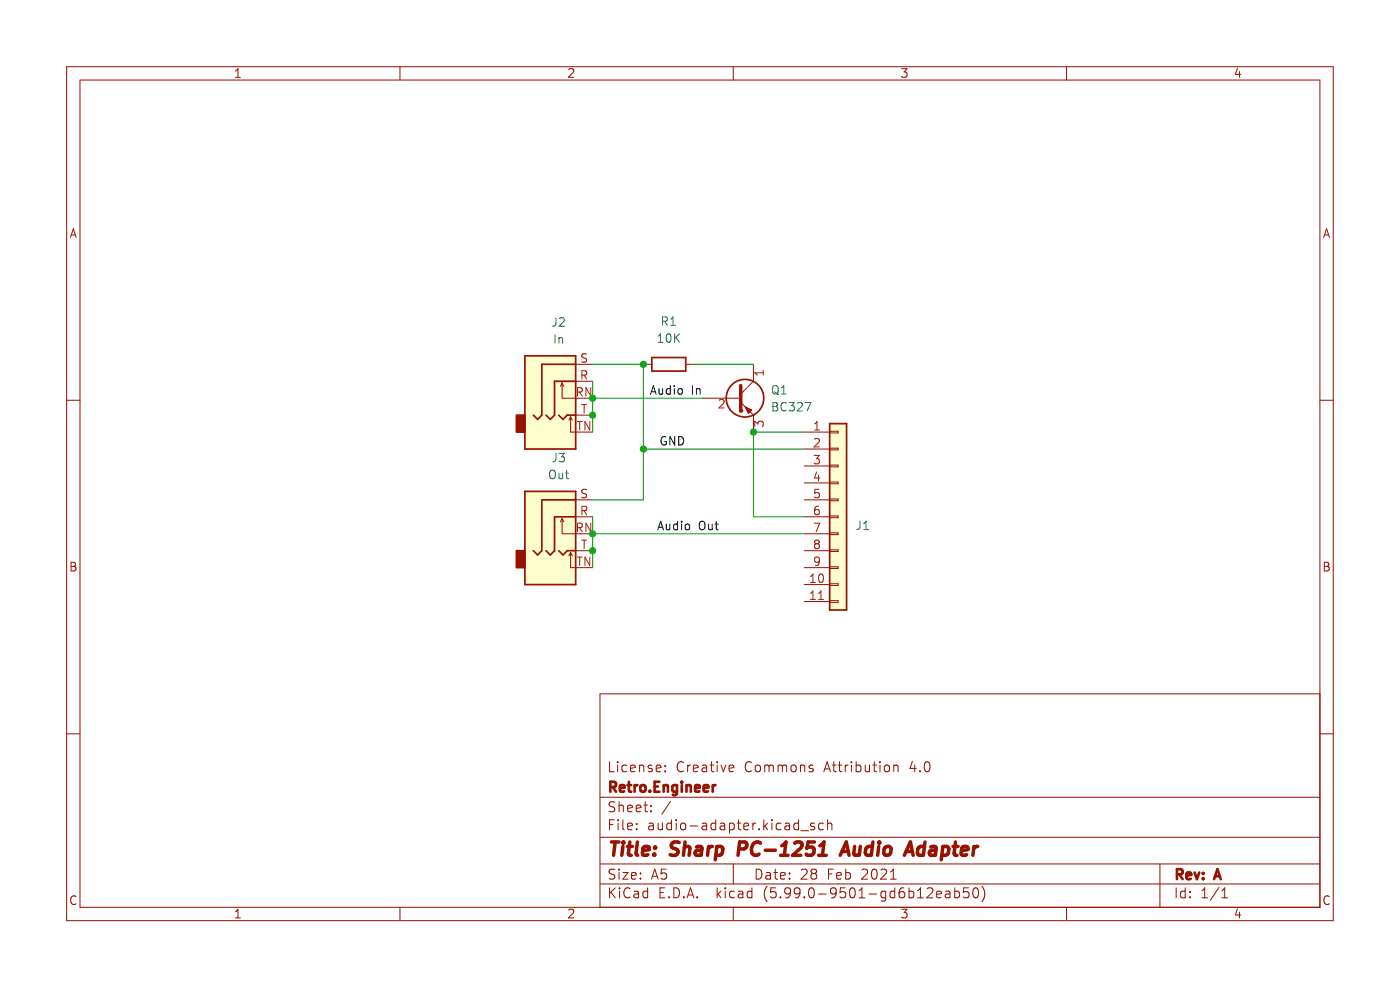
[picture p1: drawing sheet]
<svg xmlns="http://www.w3.org/2000/svg" width="210mm" height="148mm" viewBox="0 0 210 148" stroke-linecap="round" stroke-linejoin="round" font-family="sans-serif">
<path d="M0 0h209.9v148.2h-209.9z" fill-rule="evenodd" fill="#fff" stroke="#fff" stroke-width=".15"/>
<g fill="none" stroke="#981200" stroke-width=".15">
<path d="M10 10h189.9v127.9h-189.9zM12 12h185.9v123.9h-185.9zM35.3 11.6h.7M35.3 10.7l.4-.4v1.3M60 10v2M85.3 10.4l.2-.1h.3l.2 .1v.3l-.8 .9h.8M109.9 10v2M135.2 10.3h.8l-.4 .5 .3 .1v.6l-.2 .1h-.3l-.2-.1M159.9 10v2M185.5 10.2l-.3 .9h.8M185.8 10.7v.9M10.6 35.6l.4-1.3 .4 1.3"/>
<path d="M10.7 35.2h.6M198.5 35.6l.4-1.3 .4 1.3M198.6 35.2h.6M10 60h2M84.3 57.4l.2 .5M84.3 57.4v2.3h4.5M84.3 57.4l-.3 .5M86.3 54.6h2.5M86.3 57.1h2.5M96.5 54.6h1.2M102.8 54.6h1.3M113 57.1l-1.9 1.9"/>
<path d="M197.9 60h2M84.3 77.7v2.3h4.5M84.3 77.7l.2 .5M84.3 77.7l-.3 .5M85.5 62.4l.3 .6M85.5 62.4v2.3h3.3M85.5 62.4l-.2 .6M86.3 62.2h2.5M86.3 77.4h2.5M86.3 74.9h2.5M111.1 60.3l1.9 1.9M113 62.2h.1"/>
<path d="M10.7 84.2h.4l.2 .2v.2l-.2 .3a.35 .35 0 0 1 .3 .3 .35 .35 0 0 1-.3 .3h-.4zM10.7 84.9h.4M85.5 82.8v2.2h3.3M85.5 82.8l.3 .5M85.5 82.8l-.2 .5M86.3 82.5h2.5M198.6 84.2h.4l.2 .2v.2l-.2 .3a.35 .35 0 0 1 .3 .3 .35 .35 0 0 1-.3 .3h-.4zM198.6 84.9h.4M10 109.9h2M90 119.4h107.9M91.4 114.1v1.5h.7M92.6 114.1v.2"/>
<path d="M92.6 114.6v1M94 114.7l-.5-.1-.3 .3v.4l.2 .2h.6M94.5 115.1l.7-.1v-.3l-.5-.1-.2 .2 .1 .7h.6M95.9 114.8a.37 .37 0 0 1 .6 0v.8M95.9 114.6v1M97.7 114.7l-.3-.1-.2 .2v.2l.5 .2v.3h-.5M98.4 115.1l.7-.1-.1-.3-.4-.1-.2 .2 .1 .7h.5M99.7 115.5v.1M99.7 114.7v.1M102.5 114.3a.6 .6 0 0 0-.8 0 .6 .6 0 0 0-.2 .7 .56 .56 0 0 0 .3 .5 .56 .56 0 0 0 .7 0M103.1 114.6v1M103.5 114.6l-.3 .1-.1 .2"/>
<path d="M104 115.1l.7-.1-.1-.3-.4-.1-.2 .2v.7h.6M105.3 114.7h.6l.1 .9M106 115h-.5a.29 .29 0 0 0-.3 .3 .29 .29 0 0 0 .3 .3l.5-.1M106.5 114.6h.5M106.7 114.1v1.3v.1l.3 .1M107.5 114.1v.2M107.5 114.6v1M108.1 114.6l.4 1 .3-1M109.3 115.1l.7-.1-.1-.3-.4-.1-.2 .2 .1 .7h.5M112.7 114.3a.6 .6 0 0 0-.8 0 .6 .6 0 0 0-.2 .7 .56 .56 0 0 0 .3 .5 .56 .56 0 0 0 .7 0M113.3 114.8a.41 .41 0 0 1 .4-.2 .41 .41 0 0 1 .3 .3v.4a.41 .41 0 0 1-.4 .3 .41 .41 0 0 1-.4-.3zM114.7 114.8a.37 .37 0 0 1 .6 0"/>
<path d="M114.7 114.6v1M115.3 114.8l.2-.2 .4 .1v.9M115.3 114.8v.8M116.7 114.8a.37 .37 0 0 1 .6 0M116.7 114.6v1M117.3 114.8l.2-.2 .4 .1v.9M117.3 114.8v.8M118.7 114.8a.41 .41 0 0 1 .4-.2 .41 .41 0 0 1 .3 .3v.4a.41 .41 0 0 1-.4 .3 .41 .41 0 0 1-.4-.3zM120 114.8a.37 .37 0 0 1 .7 0v.8M120 114.6v1M121.9 114.7l-.4-.1-.2 .2 .1 .2 .5 .2v.3h-.6M123.5 115.6l.5-1.5 .5 1.5"/>
<path d="M123.7 115.2h.7M124.8 114.6h.6M125 114.1v1.3l.1 .1 .3 .1M125.7 114.6h.5M125.9 114.1v1.3v.1l.3 .1M126.7 114.6v1M127.2 114.6l-.3 .1-.2 .2M127.7 114.1v.2M127.7 114.6v1M128.4 114.7l.4-.1 .3 .3v.4l-.2 .2h-.5M128.4 114.1v1.5M129.7 114.6l.1 .9a.41 .41 0 0 0 .6 0"/>
<path d="M130.4 114.6v1M130.9 114.6h.5M131.1 114.1v1.3l.1 .1 .2 .1M131.9 114.1v.2M131.9 114.6v1M132.7 114.8a.41 .41 0 0 1 .4-.2 .41 .41 0 0 1 .3 .3v.4a.41 .41 0 0 1-.4 .3 .41 .41 0 0 1-.4-.3zM134 114.8a.37 .37 0 0 1 .7 0v.8M134 114.6v1M136.8 114l-.4 1.1h1M137.1 114.6v1M137.9 115.5v.1M138.7 114.3l.4-.2a.94 .94 0 0 1 0 1.5h-.2a.91 .91 0 0 1-.2-1.3z"/>
<path d="M197.9 103.9h-107.9v32M197.9 109.9h2M11.4 134.3a.52 .52 0 0 0-.6 0 .52 .52 0 0 0-.2 .7 .49 .49 0 0 0 .2 .5 .49 .49 0 0 0 .6-.1M35.3 136.6l.4-.4v1.3M35.3 137.5h.7M60 135.9v2M85.3 136.3l.2-.1h.3l.2 .1v.3l-.8 .9h.8M90 132.4h107.9M90 129.4h107.9M90 125.4h107.9M91.4 133v1.5M91.4 123.5h.5"/>
<path d="M91.6 133.7l.6 .8M92.1 122.8h-.7v1.5M92.2 130.3l-.6-.1-.2 .2-.1 .2a.71 .71 0 0 0 .7 .5l.2 .2-.2 .3h-.7M92.2 120.2l-.6-.1-.2 .2-.1 .2a.71 .71 0 0 0 .7 .5l.2 .2-.2 .3h-.7M92.2 133l-.8 .9M92.7 122.8v.2M92.7 123.3v1M92.8 120.1v1.5M92.8 130.2v.2M92.8 130.7v1M92.8 120.8a.37 .37 0 0 1 .7 0v.8M92.9 133v.2"/>
<path d="M92.9 133.5v1M93.4 130.7h.8l-.8 1h.8M93.4 122.8v1.3l.2 .2M94.1 123.8l.7-.1-.1-.3-.4-.1-.2 .2 .1 .7h.5M94.1 121.1l.7-.1-.1-.3-.4-.1-.2 .2 .1 .7h.5M94.5 133.2a.6 .6 0 0 0-.8-.1 .6 .6 0 0 0-.2 .8 .56 .56 0 0 0 .3 .5 .56 .56 0 0 0 .7 0M94.7 131.2l.7-.1-.1-.3-.4-.1-.2 .2v.7h.6M95.1 133.6h.6v.9M95.4 121.1l.7-.1-.1-.3-.4-.1-.2 .2 .1 .7h.5M95.5 124.2v.1M95.5 123.4v.1M95.7 133.9h-.5a.29 .29 0 0 0-.2 .3 .29 .29 0 0 0 .2 .3l.5-.1"/>
<path d="M96 131.6v.1M96 130.8v.1M96.5 120.6h.6M96.7 120.1v1.3l.1 .1 .3 .1M97.1 133.6l-.4-.1-.3 .3v.4l.1 .2h.6M97.1 133v1.5M97.3 123.4h.6l.1 .9M97.6 121.5v.1M97.6 120.7v.1M97.7 131.7l.5-1.5 .5 1.5M97.8 131.3h.7M98 123.7h-.5a.29 .29 0 0 0-.3 .3 .29 .29 0 0 0 .3 .3l.5-.1"/>
<path d="M98.7 123.3v.9a.41 .41 0 0 0 .6 0M99 133.7h.5M99.3 123.3v1M99.7 133h-.7v1.5h.7M99.9 130.2h-.7l-.1 .7 .2-.1 .5 .1 .2 .2-.1 .5-.2 .1h-.4l-.2-.1M100.3 134.4v.1M100.5 120l-1.3 2M100.7 123.4l-.5-.1-.2 .3v.4l.1 .2h.6M100.7 122.8v1.5M101 133a.76 .76 0 0 1 .9 .8 .76 .76 0 0 1-.9 .7zM101.4 122.8v.2M101.4 123.3v1"/>
<path d="M102.1 123.5a.41 .41 0 0 1 .4-.2 .41 .41 0 0 1 .3 .3v.4a.41 .41 0 0 1-.4 .3 .41 .41 0 0 1-.4-.3zM102.5 134.4v.1M103 134.5l.5-1.5 .5 1.5M103.2 134.1h.7M103.5 123.7h1.1M104.5 134.4v.1M105.3 123.4h.6l.1 .9M106 123.7h-.5a.29 .29 0 0 0-.3 .3 .29 .29 0 0 0 .3 .3l.5-.1M107.3 123.4l-.4-.1-.3 .3v.4l.1 .2h.6M107.3 122.8v1.5M107.5 133v1.5M107.7 133.9l.4 .6"/>
<path d="M108 123.4h.6l.1 .9M108.1 133.5l-.6 .6M108.7 123.7h-.5a.29 .29 0 0 0-.3 .3 .29 .29 0 0 0 .3 .3l.5-.1M108.7 133v.2M108.7 133.5v1M109.4 123.3v1.5M109.4 123.4l.4-.1 .3 .3v.4l-.2 .2h-.5M109.9 135.9v2M109.9 129.4v3M110.1 133.6l-.4-.1-.3 .3v.4l.1 .2h.6M110.5 123.3h.6M110.7 122.8v1.3l.1 .1 .3 .1"/>
<path d="M110.7 133.6h.6l.1 .9M111.4 133.9h-.5a.29 .29 0 0 0-.2 .3 .29 .29 0 0 0 .2 .3l.5-.1M111.5 123.8l.7-.1v-.3l-.5-.1-.2 .2 .1 .7h.6M112.7 133.6l-.4-.1-.3 .3v.4l.2 .2h.5M112.7 133v1.5M112.9 123.3v1M113.3 123.3l-.3 .1-.1 .2M113.4 130.2a.76 .76 0 0 1 .8 .8 .76 .76 0 0 1-.8 .7zM113.8 124.2v.1M114.5 122.8v1.5M114.7 123.7l.4 .6M114.9 130.8h.5l.1 .9"/>
<path d="M115 132.8a1.72 1.72 0 0 0 0 2.3M115.1 123.3l-.6 .6M115.5 131.1h-.5a.29 .29 0 0 0-.2 .3 .29 .29 0 0 0 .2 .3l.5-.1M115.7 122.8v.2M115.7 123.3v1M116 130.7h.6M116.2 130.2v1.3l.1 .1 .3 .1M116.3 133h-.7l-.1 .7 .2-.1 .5 .1 .2 .2-.1 .5-.2 .1h-.4l-.2-.1M117 131.2l.7-.1v-.3l-.5-.1-.2 .2 .1 .7h.6M117 134.4v.1M117.1 123.4l-.4-.1-.3 .3v.4l.1 .2h.6M117.7 123.4h.6l.1 .9"/>
<path d="M118.4 131.6v.1M118.4 130.8v.1M118.4 123.7h-.5a.29 .29 0 0 0-.2 .3 .29 .29 0 0 0 .2 .3l.5-.1M118.5 133.7l-.3 .2h-.3l-.2-.2v-.4l.1-.2 .4-.1 .2 .2a.99 .99 0 0 1-.3 1.3h-.3M119.7 123.4l-.4-.1-.3 .3v.4l.2 .2h.5M119.7 122.8v1.5M119.9 133.7l-.2 .2h-.5l-.1-.2v-.4l.1-.2 .5-.1 .2 .2a.99 .99 0 0 1-.4 1.3h-.3M120.1 124.5h1.1M120.2 130.4l.2-.2 .5 .1a.41 .41 0 0 1 0 .6l-.8 .8h.9M120.6 134.4v.1M121.4 133.1l.3-.1a.94 .94 0 0 1 0 1.5h-.1a1 1 0 0 1-.2-1.4zM121.9 130.9l-.3-.3 .1-.2 .2-.2h.3l.2 .3v.2l-.2 .2"/>
<path d="M121.9 130.9l-.3 .2 .1 .5 .2 .1 .4-.1 .1-.2v-.4l-.2-.1M121.9 130.9h.3M122.1 123.4l-.4-.1-.2 .2 .1 .2 .5 .2v.3h-.6M122.7 133.9h1.2M123.4 123.4l-.4-.1-.3 .3v.4l.2 .2h.5M124.1 123.5a.37 .37 0 0 1 .6 0v.8M124.1 122.8v1.5M124.2 130.9h.5M124.9 130.2h-.7v1.5M125.4 133.7l-.3 .2h-.4l-.2-.2v-.4l.2-.2 .4-.1 .2 .2a.99 .99 0 0 1-.4 1.3h-.2M125.4 131.2l.8-.1-.1-.3-.4-.1-.3 .2 .1 .7h.6M126.7 133h-.7l-.1 .7 .3-.1 .5 .1 .1 .2-.1 .5-.2 .1h-.3l-.3-.1"/>
<path d="M126.8 130.8l.4-.1 .3 .3v.4l-.1 .2h-.6M126.8 130.2v1.5M127.5 133.2l.4-.2a.94 .94 0 0 1 0 1.5h-.2a.91 .91 0 0 1-.2-1.3zM128.8 134.5h.9M128.8 133.4l.4-.4v1.5M129.2 130.4l.2-.2 .5 .1a.41 .41 0 0 1 .1 .6l-.8 .8h.9M130.3 133.9h1.1M130.8 130.4l.4-.2a.94 .94 0 0 1 0 1.5h-.2a.91 .91 0 0 1-.2-1.3zM132.1 130.4l.2-.2 .5 .1a.41 .41 0 0 1 .1 .6l-.9 .8h.9M132.8 133.6l-.4-.1-.3 .3v.4l.1 .2h.6M132.8 133.5v1.2a.41 .41 0 0 1-.6 .2M133.5 131.7h.9"/>
<path d="M133.5 130.6l.4-.4v1.5M134.2 133.6l-.5-.1-.3 .3v.4l.2 .2h.6M134.2 133v1.5M135.2 136.2h.8l-.4 .5 .3 .1v.6l-.2 .1h-.3l-.2-.1M135.5 133a.59 .59 0 0 0-.7 .7v.5l.1 .2 .5 .1 .2-.1v-.5l-.1-.2-.4-.1-.3 .3M136.3 133.6l.4-.1 .3 .3v.4l-.1 .2h-.6M136.3 133v1.5M137.6 134.5h.8M137.6 133.4l.4-.4v1.5M139 133.2l.2-.2 .5 .1a.41 .41 0 0 1 .1 .6l-.9 .8h1M140.4 134l.7-.1v-.3l-.5-.1-.2 .2 .1 .7h.6M141.8 133.6h.6v.9"/>
<path d="M142.4 133.9h-.5a.29 .29 0 0 0-.2 .3 .29 .29 0 0 0 .2 .3l.5-.1M143.1 133.6l.5-.1 .3 .3v.4l-.2 .2h-.6M143.1 133v1.5M145.2 133h-.7l-.1 .7 .2-.1 .5 .1 .2 .2-.1 .5-.2 .1h-.4l-.2-.1M146 133.2l.4-.2a.94 .94 0 0 1 0 1.5h-.2a.91 .91 0 0 1-.2-1.3zM147.2 132.8a1.72 1.72 0 0 1 0 2.3M159.9 135.9v2M173.9 129.4v6.5M176.3 133v1.5M177.7 133.6l-.4-.1-.3 .3v.4l.1 .2h.6M177.7 133v1.5M178.4 134.4v.1"/>
<path d="M178.4 133.6v.1M180.2 134.5h.9M180.2 133.4l.4-.4v1.5M182.8 132.9l-1.3 2M183.2 134.5h.9M183.2 133.4l.4-.4v1.5M185.5 136.2l-.3 .9h.8M185.8 136.7v.8M199.3 134.3a.52 .52 0 0 0-.6 0 .52 .52 0 0 0-.2 .7 .49 .49 0 0 0 .2 .5 .49 .49 0 0 0 .6-.1"/>
</g>
<g fill="none" stroke="#981200" stroke-width=".39">
<path d="M91.5 117.9h.6a.41 .41 0 0 0 .3-.4 .41 .41 0 0 0-.3-.4h-.6v1.5M91.9 117.9l.5 .7M92.9 118.1l.7-.1v-.3l-.5-.1-.2 .2 .1 .7h.6M94.1 117.6h.5M94.3 117.1v1.3l.1 .1 .2 .1M95.1 117.6v1M95.6 117.6l-.3 .1-.2 .2M96.1 117.8a.41 .41 0 0 1 .4-.2 .41 .41 0 0 1 .3 .3v.4a.41 .41 0 0 1-.4 .3 .41 .41 0 0 1-.4-.3zM97.4 118.5v.1M98.1 117.8h.5M98.9 117.1h-.8v1.5h.8M99.5 117.8a.37 .37 0 0 1 .6 0v.8"/>
<path d="M99.5 117.6v1M101.5 117.7l-.4-.1-.3 .3v.4l.1 .2h.6M101.5 117.6v1.2a.41 .41 0 0 1-.6 .2M102.2 117.1v.2M102.2 117.6v1M102.9 117.8a.37 .37 0 0 1 .7 0v.8M102.9 117.6v1M104.2 118.1l.7-.1v-.3l-.5-.1-.2 .2 .1 .7h.6M105.5 118.1l.7-.1-.1-.3-.4-.1-.2 .2 .1 .7h.5M106.9 117.6v1M107.3 117.6l-.3 .1-.1 .2M176.5 131h.5a.41 .41 0 0 0 .3-.4 .41 .41 0 0 0-.3-.4h-.5v1.5"/>
<path d="M176.8 131l.5 .7M177.9 131.2l.7-.1-.1-.3-.4-.1-.2 .2 .1 .7h.5M179.1 130.7l.4 1 .3-1M180.4 131.6v.1M180.4 130.8v.1M182 131.7l.5-1.5 .5 1.5M182.2 131.3h.7"/>
</g>
<g fill="none" stroke="#981200" stroke-width=".52">
<path d="M91.7 126.1h1.1M92.2 126.1l-.2 2M93.4 126.8l-.2 1.3M93.5 126.1v.2M93.5 126.1l-.1 .1 .1 .1M93.5 126.1l.1 .1-.1 .1M94.1 126.8h.7M94.4 126.1l-.2 1.8 .1 .1 .4 .1M95.6 126.1l-.2 1.8 .2 .2M96.4 127.5l.9-.2v-.4l-.6-.1-.3 .3-.1 .8 .1 .1 .2 .1 .5-.1M98.1 127.9l.1 .1-.1 .1M98.1 127.9l-.1 .1 .1 .1"/>
<path d="M98.1 127.9v.2M98.2 126.9v.2M98.2 126.9l.1 .1-.1 .1M98.2 126.9l-.1 .1 .1 .1M101.8 126.2a.85 .85 0 0 0-1 .1 .45 .45 0 0 0 .2 .8l.3 .1a.49 .49 0 0 1 .4 .5 .49 .49 0 0 1-.5 .4l-.7-.1M102.6 127a.49 .49 0 0 1 .8 .1l-.1 1M102.7 126.1l-.2 2M104.4 126.9l.2-.1 .6 .1 .1 .2-.2 1M105.2 127.3l-.6 .1a.4 .4 0 0 0-.4 .3 .4 .4 0 0 0 .3 .4l.6-.1M106.2 126.8l-.1 1.3M106.8 126.8a.59 .59 0 0 0-.6 .4M107.5 126.9l.2-.1 .5 .1 .2 .3-.1 .6a.66 .66 0 0 1-1 .2"/>
<path d="M107.5 126.8l-.3 2M110.8 127.2h.7a.55 .55 0 0 0 .5-.5 .55 .55 0 0 0-.3-.6h-.8l-.3 2M114 126.3a.8 .8 0 0 0-.9-.1 .8 .8 0 0 0-.4 .8 .76 .76 0 0 0 .1 .9 .76 .76 0 0 0 .9 .1l.1-.1M114.7 127.4h1.6M117 128.1h1.2M117.2 126.7l.6-.6-.2 2M119.2 126.3l.3-.2h.4a.45 .45 0 0 1 .3 .6l-.1 .3-1.3 1.1h1.3M122.1 126.1h-.9l-.2 1 .3-.2 .6 .1 .2 .3-.2 .6-.3 .2h-.5l-.2-.2M122.7 128.1h1.2M122.9 126.7l.7-.6-.3 2M126 128.1l.9-2 .4 2M126.2 127.6h1"/>
<path d="M128.1 126.8l-.1 1.1 .1 .1a.57 .57 0 0 0 .7-.1M129 126.8l-.2 1.3M130.8 126.9a.66 .66 0 0 0-1 .3l-.1 .6 .2 .2 .2 .1 .5-.1M130.9 126.1l-.3 2M131.8 126.8l-.2 1.3M131.8 126.1v.2M131.8 126.1l-.1 .1 .1 .1M131.8 126.1l.1 .1-.1 .1M132.7 127a.52 .52 0 0 1 .5-.2 .52 .52 0 0 1 .4 .4l-.1 .6a.55 .55 0 0 1-.5 .3 .55 .55 0 0 1-.5-.3zM135.6 128.1l.9-2 .4 2M135.8 127.6h1M138.6 126.9a.66 .66 0 0 0-1 .3l-.1 .6 .2 .2 .2 .1 .6-.1"/>
<path d="M138.7 126.1l-.3 2M139.5 126.9l.2-.1 .6 .1 .1 .2-.2 1M140.4 127.3l-.7 .1a.4 .4 0 0 0-.4 .3 .4 .4 0 0 0 .3 .4l.7-.1M141.4 126.9l.2-.1 .5 .1 .2 .3-.1 .6a.66 .66 0 0 1-1 .2M141.4 126.8l-.3 2M142.9 126.8h.8M143.3 126.1l-.3 1.8 .1 .1 .4 .1M144.1 127.5l1-.2v-.4l-.2-.1-.6 .1-.2 1 .2 .2 .6-.1M146 126.8l-.1 1.3M146.6 126.8a.59 .59 0 0 0-.6 .4"/>
</g>
<g fill="none" stroke="#981200" stroke-width=".25">
<path d="M78.7 53.3h7.6v14h-7.6zM86.3 57.1h-3.2v5.1l-.6 .6-.6-.6M86.3 54.6h-5.1v7.6l-.6 .6-.6-.6M97.7 53.6h5.1v2h-5.1zM78.7 73.6h7.6v14h-7.6zM83.8 62.2l.6 .6 .6-.6h1.3M86.3 77.4h-3.2v5.1l-.6 .6-.6-.6M86.3 74.9h-5.1v7.6l-.6 .6-.6-.6M83.8 82.5l.6 .6 .6-.6h1.3"/>
<circle cx="111.7" cy="59.7" r="2.82"/>
</g>
<g fill="none" stroke="#007677" stroke-width=".15">
<path d="M83.2 50.1v1.3M83.3 47.6v.9a.41 .41 0 0 1-.4 .4M83.8 50.6v.8M83.8 50.7l.2-.1h.3v.8M83.9 47.7l.5-.1 .2 .1v.3l-.8 .9h.8M98.7 51.3h.7M98.7 50.4l.3-.4v1.3M99.3 48.1h.6l.2-.2-.1-.3-.2-.1h-.5v1.2M99.6 48.1l.5 .6M100 50.1l.2-.1a.69 .69 0 0 1 .5 .5 .69 .69 0 0 1-.3 .7l-.1 .1a.68 .68 0 0 1-.3-1.2zM100.5 48.7h.8M100.5 47.8l.4-.3v1.2"/>
<path d="M101.1 50v1.3M101.3 50.6l.6 .7M101.9 50l-.8 .7M82.5 70.6a.43 .43 0 0 1 .5-.1 .43 .43 0 0 1 .3 .4v.4a.42 .42 0 0 1-.5 .4 .42 .42 0 0 1-.4-.4zM83.3 67.9v.9a.41 .41 0 0 1-.4 .4M83.8 70.9l.1 .8h.3l.1-.1M83.8 67.9h.8l-.4 .5 .4 .1v.6l-.2 .1h-.4l-.2-.1M84.3 70.9v.8M84.8 70.9h.5M85 70.5v1l.3 .2"/>
</g>
<g fill="#fffecd" stroke="#fffecd" stroke-width=".25">
<path d="M78.7 53.3h7.6v14h-7.6z" fill-rule="evenodd"/>
<path d="M78.7 73.6h7.6v14h-7.6z" fill-rule="evenodd"/>
</g>
<g fill="#981200" stroke="#981200" stroke-width=".25">
<path d="M77.4 62.2h1.3v2.5h-1.3z" fill-rule="evenodd"/>
<path d="M77.4 82.5h1.3v2.5h-1.3z" fill-rule="evenodd"/>
</g>
<g fill="none" stroke="#ba1800" stroke-width=".15">
<path d="M86.6 58.7h.6l.1-.2-.1-.3-.1-.1h-.5v1.2M86.9 58.7l.4 .6M87.2 56.2l.7-.1 .1-.1-.1-.3-.2-.2h-.5v1.3M87.6 56.2l.4 .6M87.9 53.1l-.4-.1-.2 .1v.4l.5 .2 .1 .3-.2 .3-.5-.1M88.6 58.1v1.2l-.7-1.2v1.2M86.6 63.1h.7M86.6 79h.6l.1-.2-.1-.3-.1-.1h-.5v1.3M86.9 79l.4 .7M86.9 63.1v1.3M87.2 60.6h.7M87.2 76.5l.7-.1 .1-.1-.1-.3-.2-.2h-.5v1.3"/>
<path d="M87.6 76.5l.4 .6M87.6 60.6v1.3M87.9 73.4l-.4-.1-.2 .1v.4l.5 .2 .1 .3-.2 .3-.5-.1M88.4 63.1v1.3l-.7-1.3v1.3M88.6 78.4v1.3l-.7-1.3v1.3M86.6 83.5h.7M86.9 83.5v1.2M87.2 80.9h.7M87.6 80.9v1.3M88.4 83.5v1.2l-.7-1.2v1.2"/>
</g>
<path d="M111.1 57.8v3.8" fill="none" stroke="#981200" stroke-width=".51"/>
<circle cx="111.1" cy="61.6" r=".25" fill="#981200"/>
<path d="M111.7 60.9l1 .5-.5 .5z" fill-rule="evenodd" fill="#981200" stroke="#981200" stroke-width=".15"/>
<g fill="none" stroke="#981200" stroke-width=".15">
<path d="M105.4 59.7h5.7M113 54.6v2.5M113 62.2v2.5M120.6 64.7h3.8M120.6 67.3h3.8M120.6 69.8h3.8M120.6 72.3h3.8M120.6 74.9h3.8M120.6 77.4h3.8M120.6 80h3.8M124.4 64.6h1.3v.3h-1.3zM124.4 67.1h1.3v.3h-1.3z"/>
<path d="M124.4 69.7h1.3v.2h-1.3zM124.4 72.2h1.3v.3h-1.3zM124.4 74.8h1.3v.2h-1.3zM124.4 77.3h1.3v.3h-1.3zM124.4 79.8h1.3v.3h-1.3zM120.6 87.6h3.8M120.6 90.1h3.8M120.6 82.5h3.8M120.6 85h3.8M124.4 82.4h1.3v.2h-1.3zM124.4 84.9h1.3v.3h-1.3zM124.4 87.5h1.3v.2h-1.3z"/>
<path d="M124.4 90h1.3v.2h-1.3z"/>
</g>
<g fill="none" stroke="#ba1800" stroke-width=".15">
<path d="M107.8 60l.5-.2 .2 .2 .1 .2-.8 .9h.8M114.4 55.5v.7M114.4 55.8h-1.2l.3 .4M113.2 63.9v-.8l.4 .4 .2-.3h.5l.1 .1v.4l-.1 .2M122.1 68.2h.7l-.4 .5 .4 .1v.6l-.2 .1h-.4l-.1-.1M122.1 78.4h.8l-.5 1.3M122.1 64.4h.7M122.1 63.5l.4-.4v1.3M122.1 65.8l.5-.1 .2 .1v.3l-.7 .9h.7M122.4 70.7l-.3 .9h.8M122.7 71.2v.8M122.7 75.8a.5 .5 0 0 0-.6 .6v.5l.1 .2h.4l.2-.1v-.4l-.1-.2-.3-.1-.3 .3"/>
<path d="M122.8 73.3h-.6l-.1 .6 .2-.1h.4l.1 .2v.5l-.2 .1-.5-.1M121.5 87.3h.7M121.5 86.4l.4-.4v1.3M121.5 88.9l.4-.4v1.3M121.5 89.8h.7M122.4 81.5l-.3-.3 .3-.3h.2l.2 .3-.2 .3M122.4 81.5l-.3 .2v.2l.3 .3h.2l.2-.3v-.3l-.2-.1M122.4 81.5h.2M122.7 89.8h.8M122.7 88.9l.4-.4v1.3M122.8 86.1l.2-.1a.69 .69 0 0 1 .5 .5 .69 .69 0 0 1-.2 .7l-.1 .1a.68 .68 0 0 1-.4-1.2zM122.8 84l-.2 .2h-.4l-.1-.2 .1-.5h.4l.2 .1a.84 .84 0 0 1-.3 1.1h-.3"/>
</g>
<g fill="none" stroke="#007677" stroke-width=".15">
<path d="M115.9 57.9a.43 .43 0 0 1 .5-.1 .43 .43 0 0 1 .3 .4v.4a.42 .42 0 0 1-.5 .4 .42 .42 0 0 1-.4-.4zM116.1 58.7l.2 .1 .4 .4M117.2 59h.7M117.2 58.1l.3-.3v1.2M115.9 60.3h.4l.2 .1 .1 .3-.3 .2a.34 .34 0 0 1 .3 .3 .34 .34 0 0 1-.2 .4h-.5zM115.9 60.9h.4M117.9 60.4a.51 .51 0 0 0-.6 0 .51 .51 0 0 0-.2 .6 .48 .48 0 0 0 .2 .5 .48 .48 0 0 0 .6-.1M118.3 60.3h.8l-.4 .5 .3 .1v.5l-.2 .2h-.3l-.2-.2M119.6 60.4l.5-.1 .1 .1 .1 .3-.8 .9h.8M120.7 60.3h.9l-.6 1.3M128.9 78.1v.9a.41 .41 0 0 1-.4 .3M129.5 79.3h.7"/>
<path d="M129.5 78.4l.3-.3v1.2"/>
</g>
<path d="M124.4 63.5h2.5v27.9h-2.5z" fill-rule="evenodd" fill="#fffecd" stroke="#fffecd" stroke-width=".25"/>
<path d="M124.4 63.5h2.5v27.9h-2.5z" fill="none" stroke="#981200" stroke-width=".25"/>
<g fill="none" stroke="#121212" stroke-width=".16">
<path d="M97.5 59.1l.5-1.3 .4 1.3M97.7 58.7h.6M98.8 58.2l.1 .8 .3 .1 .1-.2M99.3 58.2v.9M100.5 58.3l-.4-.1-.2 .3v.3l.1 .2h.5M100.5 57.8v1.3M101.1 57.8v.1M101.1 58.2v.9M101.8 58.3l.3-.1 .2 .3v.3l-.2 .3-.3-.1-.2-.2v-.3zM103.8 57.8v1.3M104.4 58.3l.2-.1 .3 .1 .1 .8M104.4 58.2v.9"/>
<path d="M98.6 79.4l.4-1.3 .5 1.3M98.7 79h.6M99.8 65.5a.62 .62 0 0 0-.7 .4 .62 .62 0 0 0 .4 .8l.4-.1v-.5h-.2M99.9 78.5l.1 .8 .3 .1 .1-.2M100.4 78.5v.9M101.2 65.4v1.3l-.8-1.3v1.3M101.6 78.6l-.4-.1-.2 .3v.3l.1 .2h.5M101.6 78.1v1.3M101.8 65.4a.64 .64 0 0 1 .7 .6 .64 .64 0 0 1-.7 .7zM102.2 78.1v.1M102.2 78.5v.9M102.9 78.6l.3-.1 .2 .3v.3l-.2 .3-.3-.1-.2-.2v-.3z"/>
<path d="M104.9 78.3a.43 .43 0 0 1 .5-.2 .43 .43 0 0 1 .3 .4v.4a.42 .42 0 0 1-.4 .5 .42 .42 0 0 1-.5-.5zM106.2 78.5l.1 .8 .3 .1 .2-.2M106.8 78.5v.9M107.2 78.5h.5M107.4 78.1v1.1l.3 .2"/>
</g>
<path d="M88.8 54.6h7.7v20.3h-7.7M88.8 57.1v7.6M88.8 59.7h16.6M104.1 54.6h8.9M88.8 77.4v7.6M88.8 80h31.8M96.5 67.3h24.1M120.6 64.7h-7.6v12.7h7.6" fill="none" stroke="#00a300" stroke-width=".15"/>
<g fill="#00a300" stroke="#00a300" stroke-width=".15">
<circle cx="88.8" cy="62.2" r=".46"/>
<circle cx="96.5" cy="67.3" r=".46"/>
<circle cx="96.5" cy="54.6" r=".46"/>
<circle cx="113" cy="64.7" r=".46"/>
<circle cx="88.8" cy="80" r=".46"/>
<circle cx="88.8" cy="82.5" r=".46"/>
<circle cx="88.8" cy="59.7" r=".46"/>
</g>
</svg>
